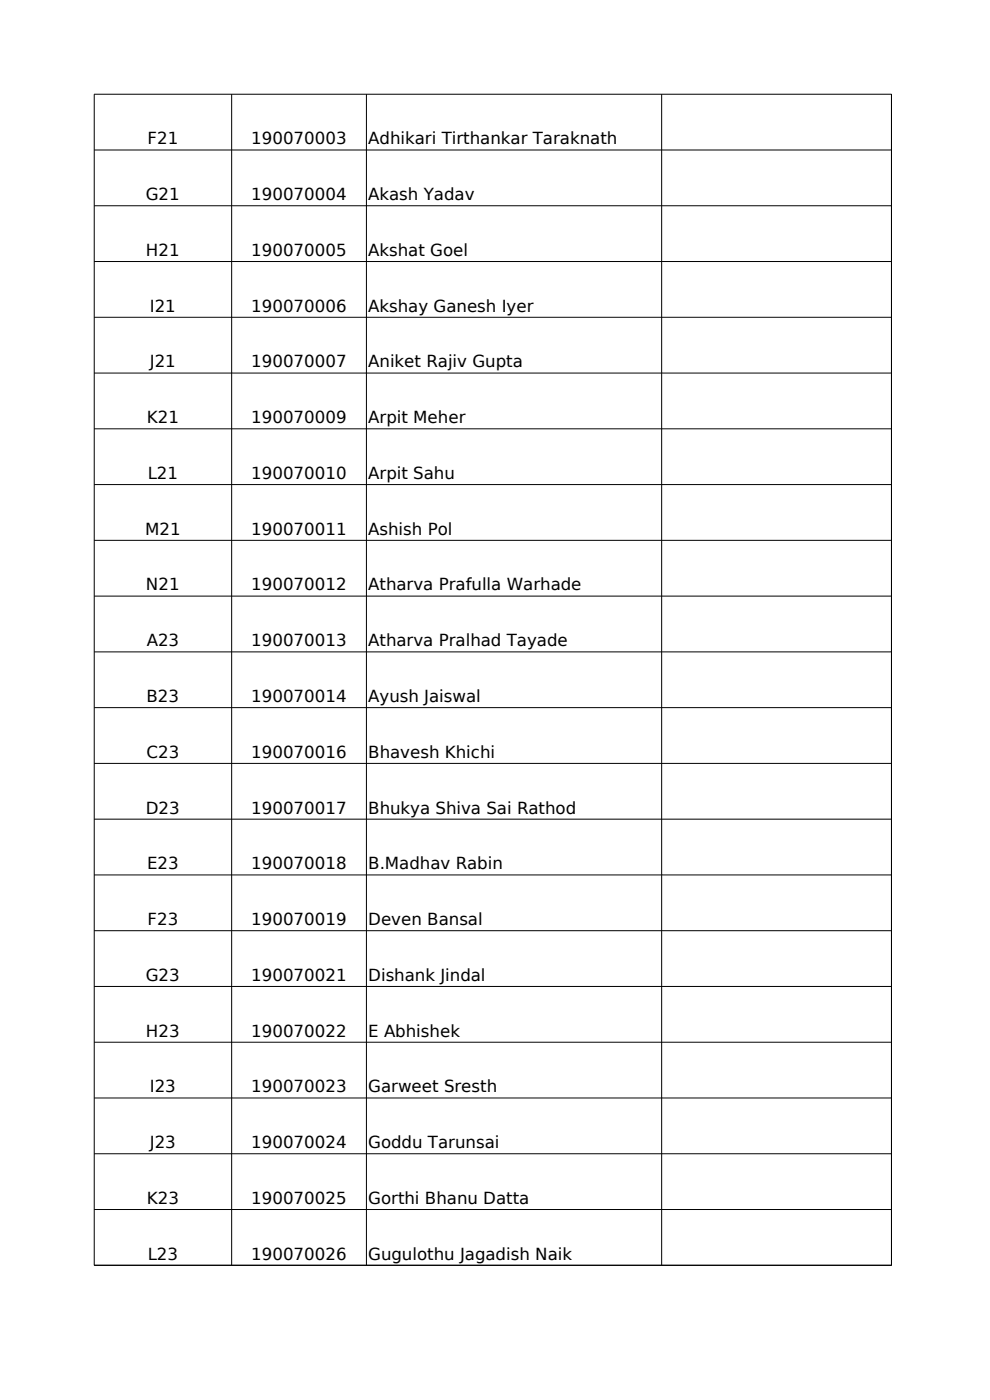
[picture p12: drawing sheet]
<svg xmlns="http://www.w3.org/2000/svg" width="210mm" height="297mm" viewBox="0 0 210 297" stroke-linecap="round" stroke-linejoin="round" font-family="sans-serif">
<defs><g id="words">
<g font-size="3.5">
<text x="31.3" y="30.6">F21</text>
<text x="53.3" y="30.6">190070003</text>
<text x="78.1" y="30.6">Adhikari Tirthankar Taraknath</text>
<text x="30.9" y="42.5">G21</text>
<text x="53.3" y="42.5">190070004</text>
<text x="78.1" y="42.5">Akash Yadav</text>
<text x="31" y="54.3">H21</text>
<text x="53.3" y="54.3">190070005</text>
<text x="78.1" y="54.3">Akshat Goel</text>
<text x="31.8" y="66.1">I21</text>
<text x="53.3" y="66.1">190070006</text>
<text x="78.1" y="66.1">Akshay Ganesh Iyer</text>
<text x="31.8" y="78">J21</text>
<text x="53.3" y="78">190070007</text>
<text x="78.1" y="78">Aniket Rajiv Gupta</text>
<text x="31.1" y="89.8">K21</text>
<text x="53.3" y="89.8">190070009</text>
<text x="78.1" y="89.8">Arpit Meher</text>
<text x="31.3" y="101.6">L21</text>
<text x="53.3" y="101.6">190070010</text>
<text x="78.1" y="101.6">Arpit Sahu</text>
<text x="30.8" y="113.5">M21</text>
<text x="53.3" y="113.5">190070011</text>
<text x="78.1" y="113.5">Ashish Pol</text>
<text x="31" y="125.3">N21</text>
<text x="53.3" y="125.3">190070012</text>
<text x="78.1" y="125.3">Atharva Prafulla Warhade</text>
<text x="31.1" y="137.1">A23</text>
<text x="53.3" y="137.1">190070013</text>
<text x="78.1" y="137.1">Atharva Pralhad Tayade</text>
<text x="31.1" y="148.9">B23</text>
<text x="53.3" y="148.9">190070014</text>
<text x="78.1" y="148.9">Ayush Jaiswal</text>
<text x="31.1" y="160.8">C23</text>
<text x="53.3" y="160.8">190070016</text>
<text x="78.1" y="160.8">Bhavesh Khichi</text>
<text x="30.9" y="172.6">D23</text>
<text x="53.3" y="172.6">190070017</text>
<text x="78.1" y="172.6">Bhukya Shiva Sai Rathod</text>
<text x="31.2" y="184.4">E23</text>
<text x="53.3" y="184.4">190070018</text>
<text x="78.1" y="184.4">B.Madhav Rabin</text>
<text x="31.3" y="196.3">F23</text>
<text x="53.3" y="196.3">190070019</text>
<text x="78.1" y="196.3">Deven Bansal</text>
<text x="30.9" y="208.1">G23</text>
<text x="53.3" y="208.1">190070021</text>
<text x="78.1" y="208.1">Dishank Jindal</text>
<text x="31" y="219.9">H23</text>
<text x="53.3" y="219.9">190070022</text>
<text x="78.1" y="219.9">E Abhishek</text>
<text x="31.8" y="231.7">I23</text>
<text x="53.3" y="231.7">190070023</text>
<text x="78.1" y="231.7">Garweet Sresth</text>
<text x="31.8" y="243.6">J23</text>
<text x="53.3" y="243.6">190070024</text>
<text x="78.1" y="243.6">Goddu Tarunsai</text>
<text x="31.1" y="255.4">K23</text>
<text x="53.3" y="255.4">190070025</text>
<text x="78.1" y="255.4">Gorthi Bhanu Datta</text>
<text x="31.3" y="267.2">L23</text>
<text x="53.3" y="267.2">190070026</text>
<text x="78.1" y="267.2">Gugulothu Jagadish Naik</text>
</g>
</g></defs>
<g fill="none" stroke="#000" stroke-width=".21">
<path d="M49.1 20v248.4M77.7 20v248.4M140.4 20v248.4M20 31.8h169.1M20 43.7h169.1M20 55.5h169.1M20 67.3h169.1M20 79.1h169.1M20 91h169.1M20 102.8h169.1M20 114.6h169.1M20 126.5h169.1"/>
<path d="M20 138.3h169.1M20 150.1h169.1M20 162h169.1M20 173.8h169.1M20 185.6h169.1M20 197.4h169.1M20 209.3h169.1M20 221.1h169.1M20 232.9h169.1M20 244.8h169.1M20 256.6h169.1M20 268.4h169.1"/>
<path d="M20 268.4v-248.4h169.1v248.4"/>
</g>
<use href="#words"/>
</svg>
